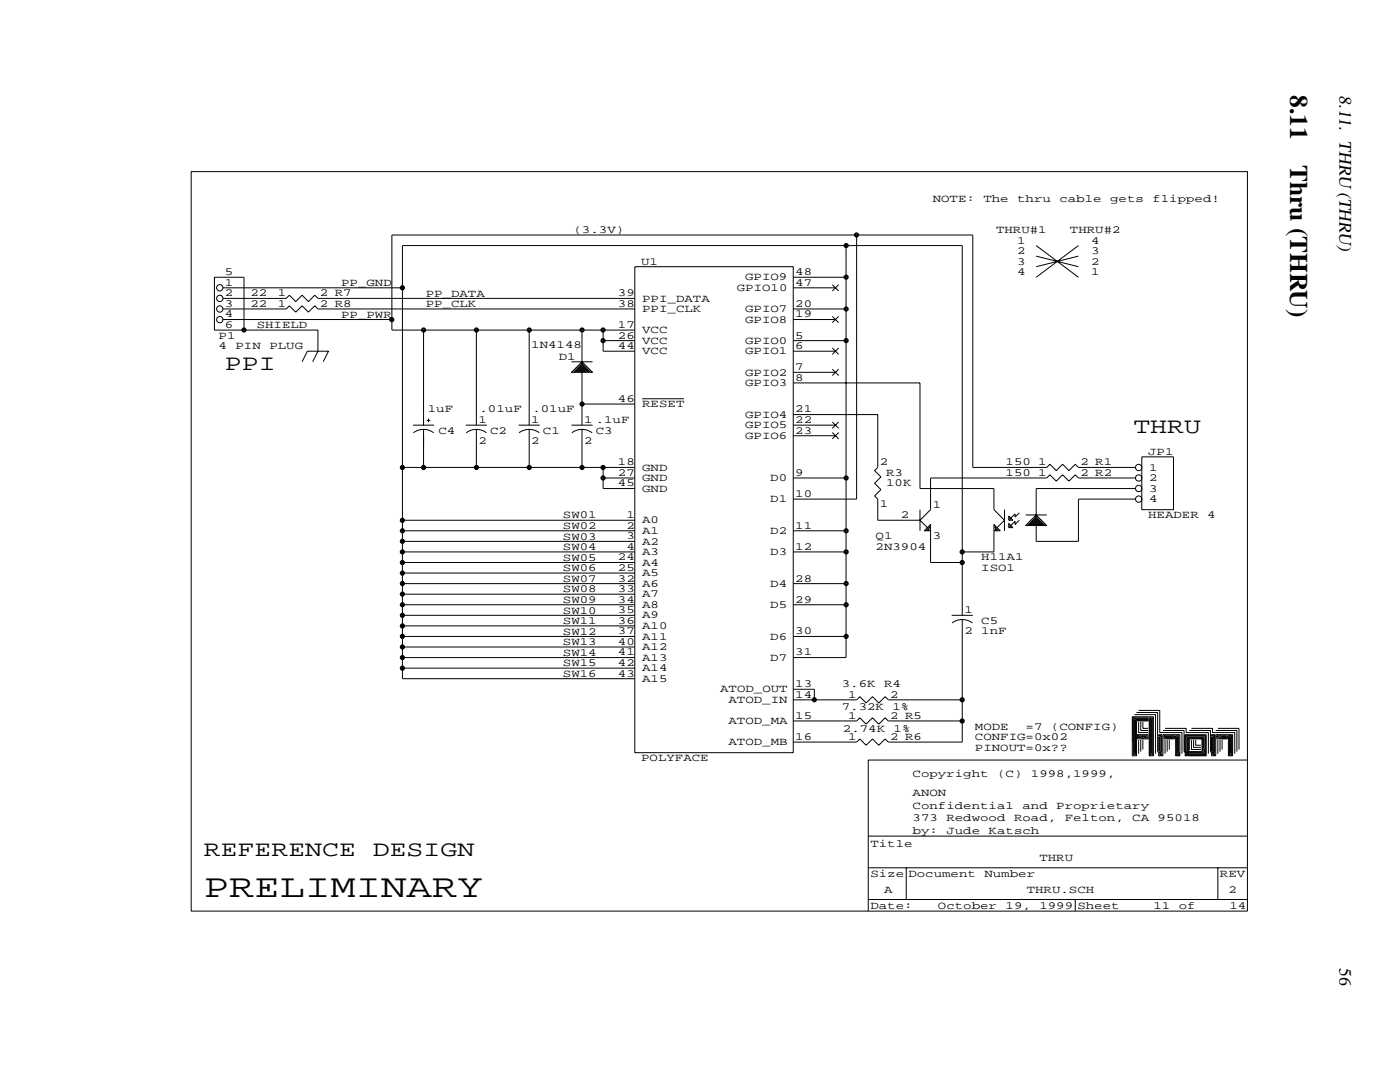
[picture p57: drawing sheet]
<svg xmlns="http://www.w3.org/2000/svg" width="279mm" height="216mm" viewBox="0 0 279 216" stroke-linecap="round" stroke-linejoin="round" font-family="sans-serif">
<defs><g id="words">
<text font-size="6.6" x="40.7" y="179">PRELIMINARY</text>
<g font-size="5.1">
<text x="257.5" y="19" transform="rotate(90 257.5 19)">8.11</text>
<text x="257.5" y="32.9" transform="rotate(90 257.5 32.9)">Thru (THRU)</text>
</g>
<g font-size="4.4">
<text x="44.9" y="73.8">PPI</text>
<text x="226.2" y="86.4">THRU</text>
<text x="40.7" y="170.7">REFERENCE</text>
<text x="74.4" y="170.7">DESIGN</text>
</g>
<text font-size="3.6" x="267.4" y="19" transform="rotate(90 267.4 19)">8.11. THRU (THRU)</text>
<text font-size="3.5" x="267.4" y="193.2" transform="rotate(90 267.4 193.2)">56</text>
<g font-size="2.2">
<text x="186.1" y="40.2">NOTE:</text>
<text x="196.3" y="40.2">The</text>
<text x="203" y="40.2">thru</text>
<text x="211.4" y="40.2">cable</text>
<text x="221.5" y="40.2">gets</text>
<text x="230" y="40.2">flipped!</text>
<text x="114.5" y="46.5">(3.3V)</text>
<text x="198.8" y="46.5">THRU#1</text>
<text x="213.5" y="46.5">THRU#2</text>
<text x="128" y="52.8">U1</text>
<text x="203" y="48.6">1</text>
<text x="203" y="50.8">2</text>
<text x="203" y="52.9">3</text>
<text x="217.8" y="48.6">4</text>
<text x="217.8" y="50.8">3</text>
<text x="217.8" y="52.9">2</text>
<text x="44.9" y="54.9">5</text>
<text x="44.9" y="57">1</text>
<text x="44.9" y="59.1">2</text>
<text x="50" y="59.1">22</text>
<text x="55.4" y="59.1">1</text>
<text x="63.9" y="59.1">2 R7</text>
<text x="68.1" y="57.1">PP_GND</text>
<text x="85" y="59.2">PP_DATA</text>
<text x="123.3" y="59.1">39</text>
<text x="147.1" y="58.1">GPIO10</text>
<text x="148.7" y="56">GPIO9</text>
<text x="158.7" y="54.9">48</text>
<text x="158.7" y="57">47</text>
<text x="203" y="55">4</text>
<text x="217.8" y="55">1</text>
<text x="44.9" y="61.2">3</text>
<text x="44.9" y="63.3">4</text>
<text x="44.9" y="65.4">6</text>
<text x="50" y="61.2">22</text>
<text x="51.2" y="65.5">SHIELD</text>
<text x="55.4" y="61.2">1</text>
<text x="63.9" y="61.2">2 R8</text>
<text x="68.1" y="63.4">PP_PWR</text>
<text x="85" y="61.3">PP_CLK</text>
<text x="123.3" y="61.2">38</text>
<text x="123.3" y="65.4">17</text>
<text x="128.2" y="60.2">PPI_DATA</text>
<text x="128.2" y="62.3">PPI_CLK</text>
<text x="148.7" y="62.3">GPIO7</text>
<text x="148.7" y="64.4">GPIO8</text>
<text x="158.7" y="61.2">20</text>
<text x="158.7" y="63.3">19</text>
<text x="43.6" y="67.6">P1</text>
<text x="43.6" y="69.7">4</text>
<text x="47" y="69.7">PIN</text>
<text x="53.8" y="69.7">PLUG</text>
<text x="106" y="69.4">1N4148</text>
<text x="111.5" y="71.8">D1</text>
<text x="123.3" y="67.6">26</text>
<text x="123.3" y="69.7">44</text>
<text x="128.2" y="66.5">VCC</text>
<text x="128.2" y="68.6">VCC</text>
<text x="128.2" y="70.7">VCC</text>
<text x="148.7" y="68.6">GPIO0</text>
<text x="148.7" y="70.7">GPIO1</text>
<text x="158.7" y="67.6">5</text>
<text x="158.7" y="69.7">6</text>
<text x="148.7" y="74.9">GPIO2</text>
<text x="148.7" y="77">GPIO3</text>
<text x="158.7" y="73.9">7</text>
<text x="158.7" y="76">8</text>
<text x="85.4" y="82.3">1uF</text>
<text x="95.7" y="82.3">.01uF</text>
<text x="106.2" y="82.3">.01uF</text>
<text x="123.3" y="80.2">46</text>
<text x="128.2" y="81.3">RESET</text>
<text x="148.7" y="83.4">GPIO4</text>
<text x="158.7" y="82.3">21</text>
<text x="87.5" y="86.5">C4</text>
<text x="95.5" y="84.4">1</text>
<text x="95.5" y="88.6">2</text>
<text x="97.8" y="86.5">C2</text>
<text x="106" y="84.4">1</text>
<text x="106" y="88.6">2</text>
<text x="108.4" y="86.5">C1</text>
<text x="116.6" y="84.4">1 .1uF</text>
<text x="116.6" y="88.6">2</text>
<text x="118.9" y="86.5">C3</text>
<text x="148.7" y="85.5">GPIO5</text>
<text x="148.7" y="87.6">GPIO6</text>
<text x="158.7" y="84.4">22</text>
<text x="158.7" y="86.5">23</text>
<text x="123.3" y="92.8">18</text>
<text x="123.3" y="95">27</text>
<text x="128.2" y="93.9">GND</text>
<text x="158.7" y="95">9</text>
<text x="175.6" y="92.8">2</text>
<text x="176.9" y="95">R3</text>
<text x="200.7" y="92.8">150</text>
<text x="200.7" y="95">150</text>
<text x="207.2" y="92.8">1</text>
<text x="207.2" y="95">1</text>
<text x="215.6" y="92.8">2 R1</text>
<text x="215.6" y="95">2 R2</text>
<text x="229.1" y="90.7">JP1</text>
<text x="229.3" y="93.9">1</text>
<text x="123.3" y="97.1">45</text>
<text x="128.2" y="96">GND</text>
<text x="128.2" y="98.1">GND</text>
<text x="153.7" y="96">D0</text>
<text x="153.7" y="100.2">D1</text>
<text x="158.7" y="99.2">10</text>
<text x="175.6" y="101.3">1</text>
<text x="176.9" y="97.1">10K</text>
<text x="186.1" y="101.3">1</text>
<text x="229.3" y="96">2</text>
<text x="229.3" y="98.1">3</text>
<text x="229.3" y="100.2">4</text>
<text x="112.4" y="103.5">SW01</text>
<text x="112.4" y="105.6">SW02</text>
<text x="112.4" y="107.7">SW03</text>
<text x="125" y="103.4">1</text>
<text x="125" y="105.5">2</text>
<text x="125" y="107.6">3</text>
<text x="128.2" y="104.4">A0</text>
<text x="128.2" y="106.5">A1</text>
<text x="153.7" y="106.5">D2</text>
<text x="158.7" y="105.5">11</text>
<text x="174.8" y="107.6">Q1</text>
<text x="179.8" y="103.4">2</text>
<text x="186.1" y="107.6">3</text>
<text x="229.1" y="103.4">HEADER</text>
<text x="240.9" y="103.4">4</text>
<text x="112.4" y="109.8">SW04</text>
<text x="112.4" y="111.9">SW05</text>
<text x="112.4" y="114">SW06</text>
<text x="123.3" y="111.8">24</text>
<text x="123.3" y="113.9">25</text>
<text x="125" y="109.7">4</text>
<text x="128.2" y="108.7">A2</text>
<text x="128.2" y="110.8">A3</text>
<text x="128.2" y="112.9">A4</text>
<text x="153.7" y="110.8">D3</text>
<text x="158.7" y="109.7">12</text>
<text x="174.8" y="109.7">2N3904</text>
<text x="195.8" y="113.9">ISO1</text>
<text x="195.8" y="111.8">H11A1</text>
<text x="112.4" y="116.1">SW07</text>
<text x="112.4" y="118.2">SW08</text>
<text x="123.3" y="116">32</text>
<text x="123.3" y="118.1">33</text>
<text x="128.2" y="115">A5</text>
<text x="128.2" y="117.1">A6</text>
<text x="128.2" y="119.2">A7</text>
<text x="153.7" y="117.1">D4</text>
<text x="158.7" y="116">28</text>
<text x="112.4" y="122.4">SW10</text>
<text x="112.4" y="124.5">SW11</text>
<text x="112.4" y="120.3">SW09</text>
<text x="123.3" y="124.5">36</text>
<text x="123.3" y="120.3">34</text>
<text x="123.3" y="122.4">35</text>
<text x="128.2" y="125.5">A10</text>
<text x="128.2" y="121.3">A8</text>
<text x="128.2" y="123.4">A9</text>
<text x="153.7" y="121.3">D5</text>
<text x="158.7" y="120.3">29</text>
<text x="192.5" y="122.4">1</text>
<text x="195.8" y="124.5">C5</text>
<text x="112.4" y="126.6">SW12</text>
<text x="112.4" y="128.7">SW13</text>
<text x="112.4" y="130.9">SW14</text>
<text x="123.3" y="126.6">37</text>
<text x="123.3" y="128.7">40</text>
<text x="123.3" y="130.8">41</text>
<text x="128.2" y="127.6">A11</text>
<text x="128.2" y="129.7">A12</text>
<text x="128.2" y="131.8">A13</text>
<text x="153.7" y="127.6">D6</text>
<text x="153.7" y="131.8">D7</text>
<text x="158.7" y="126.6">30</text>
<text x="158.7" y="130.8">31</text>
<text x="192.5" y="126.6">2</text>
<text x="195.8" y="126.6">1nF</text>
<text x="112.4" y="133">SW15</text>
<text x="112.4" y="135.1">SW16</text>
<text x="123.3" y="132.9">42</text>
<text x="123.3" y="135">43</text>
<text x="128.2" y="134">A14</text>
<text x="128.2" y="136.1">A15</text>
<text x="158.7" y="137.1">13</text>
<text x="168" y="137.1">3.6K</text>
<text x="176.4" y="137.1">R4</text>
<text x="143.7" y="138.2">ATOD_OUT</text>
<text x="145.4" y="140.3">ATOD_IN</text>
<text x="158.7" y="139.2">14</text>
<text x="158.7" y="143.4">15</text>
<text x="168" y="141.8">7.32K</text>
<text x="169.3" y="139.2">1</text>
<text x="169.3" y="143.4">1</text>
<text x="177.7" y="139.2">2</text>
<text x="177.7" y="143.4">2 R5</text>
<text x="178.1" y="141.8">1%</text>
<text x="145.4" y="144.5">ATOD_MA</text>
<text x="145.4" y="148.7">ATOD_MB</text>
<text x="158.7" y="147.7">16</text>
<text x="168.2" y="146">2.74K</text>
<text x="169.3" y="147.7">1</text>
<text x="177.7" y="147.7">2 R6</text>
<text x="178.3" y="146">1%</text>
<text x="194.6" y="147.7">CONFIG=0x02</text>
<text x="194.6" y="145.6">MODE</text>
<text x="194.6" y="149.8">PINOUT=0x??</text>
<text x="204.7" y="145.6">=7</text>
<text x="209.7" y="145.6">(CONFIG)</text>
<text x="128" y="151.9">POLYFACE</text>
<text x="182.1" y="155">Copyright</text>
<text x="199" y="155">(C)</text>
<text x="205.7" y="155">1998,1999,</text>
<text x="182.1" y="161.4">Confidential</text>
<text x="182.1" y="158.8">ANON</text>
<text x="204.1" y="161.4">and</text>
<text x="210.8" y="161.4">Proprietary</text>
<text x="182.1" y="166.4">by:</text>
<text x="182.1" y="163.9">373</text>
<text x="188.9" y="166.4">Jude</text>
<text x="188.9" y="163.9">Redwood</text>
<text x="197.3" y="166.4">Katsch</text>
<text x="202.4" y="163.9">Road,</text>
<text x="212.5" y="163.9">Felton,</text>
<text x="226" y="163.9">CA</text>
<text x="231" y="163.9">95018</text>
<text x="173.7" y="168.9">Title</text>
<text x="207.4" y="171.9">THRU</text>
<text x="173.7" y="175.1">Size Document</text>
<text x="176.4" y="178.2">A</text>
<text x="196.5" y="175.1">Number</text>
<text x="204.9" y="178.2">THRU.SCH</text>
<text x="243.5" y="175.1">REV</text>
<text x="245.2" y="178.2">2</text>
<text x="173.7" y="181.4">Date:</text>
<text x="187.2" y="181.4">October</text>
<text x="200.7" y="181.4">19,</text>
<text x="207.4" y="181.4">1999 Sheet</text>
<text x="230.2" y="181.4">11</text>
<text x="235.3" y="181.4">of</text>
<text x="245.4" y="181.4">14</text>
</g>
</g></defs>
<g fill="none" stroke="#000" stroke-width=".2">
<path d="M38.2 34.2h210.8v147.6h-210.8zM44.5 59.5h12.6l.7-.6 1.2 1.3 1.3-1.3 1.3 1.3 1.2-1.3 .7 .6h63.2M44.5 57.4h35.8M126.7 53.2h31.6v97h-31.6zM158.3 55.3h10.5M158.3 57.4h8.4M166.1 56.8l1.3 1.3M167.4 56.8l-1.3 1.3M168.8 49v82.2h-10.5M171 46.9v52.7h-12.7M206.8 49l8.4 6.3M206.8 51.1l8.4 2.1"/>
<path d="M215.2 51.1l-8.4 2.1M215.2 49l-8.4 6.3M44.5 61.6h12.6l.7-.6 1.2 1.3 1.3-1.3 1.3 1.3 1.2-1.3 .7 .6h63.2M44.5 63.8h33.7M48.7 65.9v-10.6h-5.9v10.6h20.7v4.2l-1.1 2.1M60.3 72.2l1-2.1h4.3l-1.1 2.1M84.5 65.9v18.9M95.1 65.9v18.9M105.6 65.9v18.9M114 74.3l2.1-2.1 2.2 2.1zM114 72.2h4.3M114.5 74.1h3.3"/>
<path d="M114.7 73.9h2.9M114.9 73.7h2.5M115.1 73.5h2.1M115.3 73.2h1.7M115.5 73h1.3M115.7 72.8h.9M115.9 72.6h.5M116.1 72.4h.1M116.1 65.9v6.3M116.1 74.3v10.5M120.4 65.9v4.2h6.3M120.4 68h6.3"/>
<path d="M126.7 65.9h-48.5v-19h115.9v46.4h14.8l.6-.7 1.3 1.3 1.3-1.3 1.2 1.3 1.3-1.3 .6 .7h11.4M128.2 79.6h8.3M158.3 70.1h8.4M158.3 74.3h8.4M158.3 76.4h25.3v21.1h14.8v4.2l2.1 2.1-1.5 1.5M158.3 61.6h10.5M158.3 63.8h8.4M158.3 68h10.5M166.1 63.1l1.3 1.3M166.1 69.4l1.3 1.3M166.1 73.7l1.3 1.2M167.4 63.1l-1.3 1.3"/>
<path d="M167.4 69.4l-1.3 1.3M167.4 73.7l-1.3 1.2M80.3 93.3h46.4M82.4 84.8h4.2M82.5 86.4a3.4 3.4 0 0 1 4.1 0M84.5 85.7v7.6M85.2 83.9h.7M85.5 83.5v.7M93 84.8h4.2M93 86.4a3.4 3.4 0 0 1 4.1 0M95.1 85.7v7.6M103.5 84.8h4.2"/>
<path d="M103.6 86.4a3.4 3.4 0 0 1 4 0M105.6 85.7v7.6M114 84.8h4.3M114.1 86.4a3.4 3.4 0 0 1 4.1 0M116.1 85.7v7.6M116.1 80.6h10.6M120.4 95.4h6.3M120.4 93.3v4.2h6.3M158.3 84.8h8.4M158.3 82.7h16.9v10.6l-.7 .6 1.3 1.3-1.3 1.2 1.3 1.3-1.3 1.3 .7 .6v4.2h8.4M158.3 95.4h10.5M158.3 86.9h8.4"/>
<path d="M166.1 84.2l1.3 1.3M166.1 86.3l1.3 1.3M167.4 84.2l-1.3 1.3M167.4 86.3l-1.3 1.3M226.6 95.4h-11.4l-.6-.7-1.3 1.3-1.2-1.3-1.3 1.3-1.3-1.3-.6 .7h-23.2v6.3l-2.1 2.1M226.6 97.5h-19.8v5.3M226.6 99.6h-11.4v8.4h-8.4v-3.1M227.9 91.2h6.3v10.5h-6.3zM80.3 105.9h46.4M80.3 103.8h46.4M80.3 108h46.4M80.3 110.1h46.4"/>
<path d="M80.3 112.2h46.4M80.3 114.3h46.4M80.3 116.5h46.4M80.3 118.6h46.4M158.3 105.9h10.5M158.3 110.1h10.5M158.3 116.5h10.5M183.6 103.8l1.5 1.5M183.6 101.7v4.2M184.9 105.7h.6M185.1 105.5h.4M185.3 105.3h.2"/>
<path d="M185.5 105.1h.1M185.7 105.9h-1.3l1.3-1.2v7.5h6.3M198.4 105.9h1.2l-1.2-1.2v5.4h-6.4M198.6 105.1h.1M198.6 105.3h.2M198.6 105.5h.4M198.6 105.7h.6M200.5 101.7v4.2M201.3 103l.9 .8h-.9zM201.3 104.4l.9 .9h-.9zM201.5 103.4h.1M201.5 104.9h.1"/>
<path d="M201.5 103.6h.2M201.5 105.1h.2M203.4 102.3l-.8 .9v-.7l-.9 .9M203.4 103.8l-.8 .9v-.7l-.9 .9M204.7 102.8h4.2M205.1 104.7h3.4M205.3 104.4h3M205.5 104.2h2.6M205.7 104h2.1M205.9 103.8h1.7M206.2 103.6h1.2M206.4 103.4h.8"/>
<path d="M206.6 103.2h.4M206.8 103h.1M206.8 102.8l2.1 2.1h-4.2zM80.3 122.8h46.4M80.3 120.7h46.4M80.3 124.9h46.4M80.3 127h46.4M80.3 129.1h46.4M80.3 131.2h46.4M80.3 133.3h46.4M158.3 139.6h12.7l.6-.6 1.3 1.3 1.2-1.3 1.3 1.3 1.2-1.3 .7 .6h14.7M158.3 120.7h10.5"/>
<path d="M158.3 127h10.5M158.3 137.5h4.2v2.1M189.9 122.8h4.2M190 124.3a3.4 3.4 0 0 1 4.1 0M192 122.8v-73.8h-111.7v86.4h46.4M192 123.6v24.5h-14.7l-.7-.7-1.2 1.3-1.3-1.3-1.2 1.3-1.3-1.3-.6 .7h-12.7M158.3 143.9h12.7l.6-.7 1.3 1.3 1.2-1.3 1.3 1.3 1.2-1.3 .7 .7h14.7M226 143l.8 .9v6.9h-.8zM226 143h4.2v7.8h-.9v-7.6h.7v7.4h-.4v-7.2h.2v7M226.4 143.2l-.2 .2v7.2h.4v-6.7l-.2-.3v6.8M226.4 142.6h4.2v7.8M226.4 143.2h2.7v.7h-2.1z"/>
<path d="M226.8 142.2h4.2v7.8l.9 .8h.2v-4.2h3.4v4.2h-.9v-4h.7v3.8h-.5v-3.6h.2v3.4M226.8 143.4h2.1v.2h-1.9zM227 146.6h2.1v.8h-2.1zM227 146.6l.7 .6h1.2v-.4h-1.4l-.3 .4 .5-.2h1M227.2 141.8h4.3v4.4h4.4v4.2M227.2 144.1v2.1h1.9M227.2 147.7v2.7M227.7 144.1v1.7h1.4M227.7 147.7v2.3M228.1 144.1v1.2h1M228.1 147.7v1.9M231.2 150v-3h.3v3l.2 .2-.2 .4"/>
<path d="M231.2 146.6h.7v4l-.2 .2h-.5v-.4l.5-.4v-3.2h-.5zM232.1 145.8h4.2v4.2l.8 .8h3.6v-4.2h-4.2v3.4l.6 .6h3.4v-3.8h-3.8v3.2l.4 .4h3.2v-3.4h-3.4v3l.2 .2h3v-3h-3v2.8h2.8v-2.6h-2.5v2.4M232.3 146.8l.4 .4h1.5v-.2h-1.5l-.2 .2M232.3 146.8h2.1v.6h-2.1zM232.5 145.3h4.2v.9h4.5v4.2M232.5 147.7v2.7M232.9 147.7v2.3M233.4 147.7v1.9M236.5 150.4l.4 .4h-.4zM237.4 145.8h4.2v4.2l.8 .8h.2v-4.2h3.4v4.2h-.8v-4h.6v3.8h-.4v-3.6h.2v3.4M237.8 145.3h4.2v.9h4.4v4.2M237.8 147.7v1.9h1.9"/>
<path d="M238.2 147.7v1.4h1.5M238.6 147.7v1h1.1M241.8 146.6h.6v4l-.2 .2h-.4v-.4l.4-.4v-3.2h-.4zM241.8 150v-3h.2v3l.2 .2-.2 .4M242.6 145.8h4.2v4.2M242.8 146.8h2.1v.6h-2.1zM242.8 146.8l.5 .4h1.4v-.2h-1.4l-.3 .2M243 147.7v2.7M243 145.3h4.3v4.3M243.5 147.7v2.3M243.9 147.7v1.9M249 151.7h-75.7v30.1"/>
<path d="M173.3 179.5h75.7M173.3 173.2h75.7M173.3 166.8h75.7M180.9 173.2v6.3M214.6 179.5v2.3M243 173.2v6.3"/>
<circle cx="43.9" cy="59.5" r=".63"/>
<circle cx="43.9" cy="57.4" r=".63"/>
<circle cx="80.3" cy="57.4" r=".42"/>
<circle cx="80.3" cy="57.4" r=".21"/>
<circle cx="168.9" cy="55.3" r=".42"/>
<circle cx="168.9" cy="49" r=".42"/>
<circle cx="168.9" cy="49" r=".21"/>
<circle cx="168.9" cy="55.3" r=".21"/>
<circle cx="170.9" cy="46.9" r=".42"/>
<circle cx="170.9" cy="46.9" r=".21"/>
<circle cx="43.9" cy="61.7" r=".63"/>
<circle cx="43.9" cy="63.8" r=".63"/>
<circle cx="48.7" cy="65.8" r=".42"/>
<circle cx="48.7" cy="65.8" r=".21"/>
<circle cx="78.2" cy="63.8" r=".42"/>
<circle cx="78.2" cy="63.8" r=".21"/>
<circle cx="84.5" cy="65.8" r=".42"/>
<circle cx="84.5" cy="65.8" r=".21"/>
<circle cx="95.1" cy="65.8" r=".42"/>
<circle cx="95.1" cy="65.8" r=".21"/>
<circle cx="105.6" cy="65.8" r=".42"/>
<circle cx="105.6" cy="65.8" r=".21"/>
<circle cx="116.2" cy="65.8" r=".42"/>
<circle cx="116.2" cy="65.8" r=".21"/>
<circle cx="120.4" cy="65.8" r=".42"/>
<circle cx="120.4" cy="68" r=".42"/>
<circle cx="120.4" cy="68" r=".21"/>
<circle cx="120.4" cy="65.8" r=".21"/>
<circle cx="168.9" cy="61.7" r=".42"/>
<circle cx="168.9" cy="68" r=".42"/>
<circle cx="168.9" cy="68" r=".21"/>
<circle cx="168.9" cy="61.7" r=".21"/>
<circle cx="80.3" cy="93.3" r=".42"/>
<circle cx="80.3" cy="93.3" r=".21"/>
<circle cx="84.5" cy="93.3" r=".42"/>
<circle cx="84.5" cy="93.3" r=".21"/>
<circle cx="95.1" cy="93.3" r=".42"/>
<circle cx="95.1" cy="93.3" r=".21"/>
<circle cx="105.6" cy="93.3" r=".42"/>
<circle cx="105.6" cy="93.3" r=".21"/>
<circle cx="116.2" cy="80.6" r=".42"/>
<circle cx="116.2" cy="93.3" r=".42"/>
<circle cx="116.2" cy="93.3" r=".21"/>
<circle cx="116.2" cy="80.6" r=".21"/>
<circle cx="120.4" cy="93.3" r=".42"/>
<circle cx="120.4" cy="95.4" r=".42"/>
<circle cx="120.4" cy="93.3" r=".21"/>
<circle cx="120.4" cy="95.4" r=".21"/>
<circle cx="168.9" cy="95.4" r=".42"/>
<circle cx="168.9" cy="95.4" r=".21"/>
<circle cx="227.2" cy="95.4" r=".63"/>
<circle cx="227.2" cy="99.6" r=".63"/>
<circle cx="227.2" cy="97.5" r=".63"/>
<circle cx="227.2" cy="93.3" r=".63"/>
<circle cx="80.3" cy="118.6" r=".42"/>
<circle cx="80.3" cy="114.4" r=".42"/>
<circle cx="80.3" cy="112.2" r=".42"/>
<circle cx="80.3" cy="110.1" r=".42"/>
<circle cx="80.3" cy="108" r=".42"/>
<circle cx="80.3" cy="116.4" r=".42"/>
<circle cx="80.3" cy="105.9" r=".42"/>
<circle cx="80.3" cy="103.8" r=".42"/>
<circle cx="80.3" cy="112.2" r=".21"/>
<circle cx="80.3" cy="105.9" r=".21"/>
<circle cx="80.3" cy="110.1" r=".21"/>
<circle cx="80.3" cy="114.4" r=".21"/>
<circle cx="80.3" cy="103.8" r=".21"/>
<circle cx="80.3" cy="108" r=".21"/>
<circle cx="80.3" cy="118.6" r=".21"/>
<circle cx="80.3" cy="116.4" r=".21"/>
<circle cx="168.9" cy="110.1" r=".42"/>
<circle cx="168.9" cy="116.4" r=".42"/>
<circle cx="168.9" cy="105.9" r=".42"/>
<circle cx="168.9" cy="110.1" r=".21"/>
<circle cx="168.9" cy="105.9" r=".21"/>
<circle cx="168.9" cy="116.4" r=".21"/>
<circle cx="192" cy="110.1" r=".42"/>
<circle cx="192" cy="112.2" r=".42"/>
<circle cx="192" cy="112.2" r=".21"/>
<circle cx="192" cy="110.1" r=".21"/>
<circle cx="80.3" cy="133.3" r=".42"/>
<circle cx="80.3" cy="124.9" r=".42"/>
<circle cx="80.3" cy="131.2" r=".42"/>
<circle cx="80.3" cy="127" r=".42"/>
<circle cx="80.3" cy="122.8" r=".42"/>
<circle cx="80.3" cy="129.1" r=".42"/>
<circle cx="80.3" cy="120.7" r=".42"/>
<circle cx="80.3" cy="124.9" r=".21"/>
<circle cx="80.3" cy="120.7" r=".21"/>
<circle cx="80.3" cy="122.8" r=".21"/>
<circle cx="80.3" cy="131.2" r=".21"/>
<circle cx="80.3" cy="133.3" r=".21"/>
<circle cx="80.3" cy="127" r=".21"/>
<circle cx="80.3" cy="129.1" r=".21"/>
<circle cx="162.5" cy="139.6" r=".42"/>
<circle cx="162.5" cy="139.6" r=".21"/>
<circle cx="168.9" cy="120.7" r=".42"/>
<circle cx="168.9" cy="127" r=".42"/>
<circle cx="168.9" cy="120.7" r=".21"/>
<circle cx="168.9" cy="127" r=".21"/>
<circle cx="192" cy="139.6" r=".42"/>
<circle cx="192" cy="139.6" r=".21"/>
<circle cx="192" cy="143.9" r=".42"/>
<circle cx="192" cy="143.9" r=".21"/>
</g>
<use href="#words"/>
</svg>
